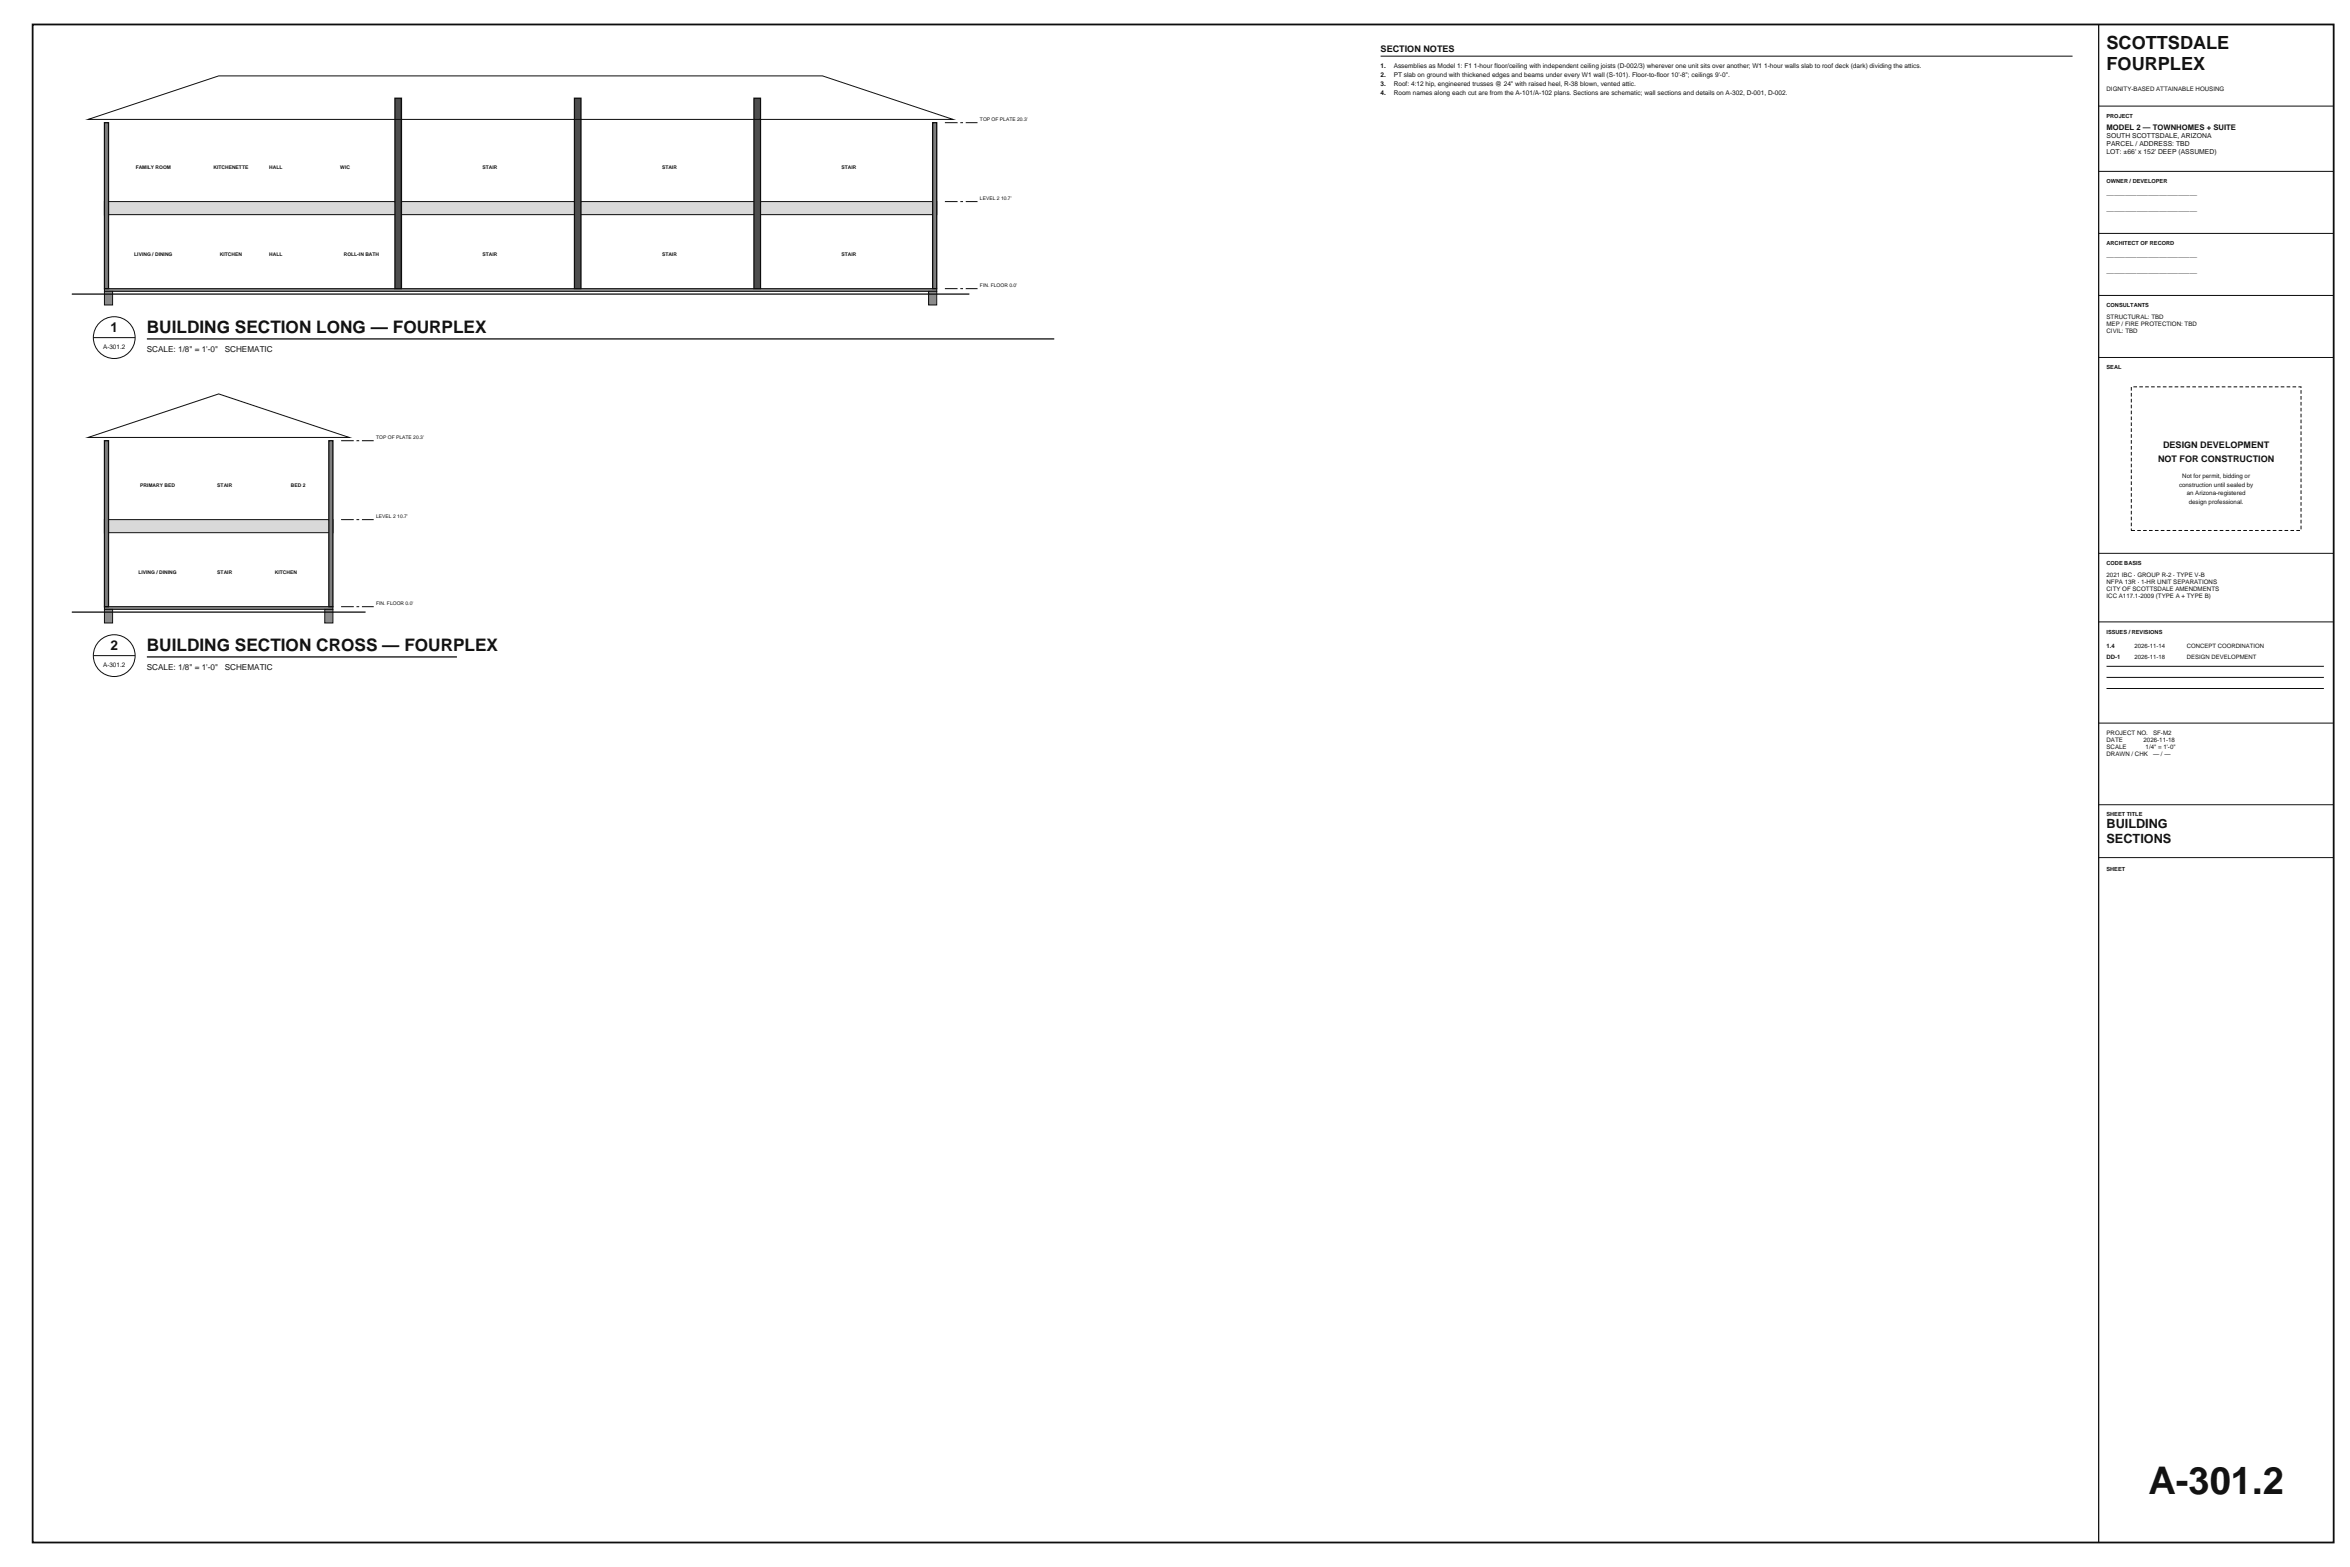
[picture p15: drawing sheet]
<svg xmlns="http://www.w3.org/2000/svg" width="914mm" height="610mm" viewBox="0 0 914 610" stroke-linecap="round" stroke-linejoin="round" font-family="sans-serif">
<defs><g id="words">
<text font-size="14.8" fill="#121212" x="836" y="581">A-301.2</text>
<g font-size="7.1" fill="#121212">
<text x="819.7" y="19">SCOTTSDALE</text>
<text x="819.7" y="27.1">FOURPLEX</text>
</g>
<g font-size="6.7" fill="#121212">
<text x="57.1" y="129.6">BUILDING SECTION LONG — FOURPLEX</text>
<text x="57.1" y="253.3">BUILDING SECTION CROSS — FOURPLEX</text>
</g>
<g font-size="5.3" fill="#121212">
<text x="43" y="129.3">1</text>
<text x="43" y="253">2</text>
</g>
<g font-size="4.9" fill="#121212">
<text x="819.7" y="322.2">BUILDING</text>
<text x="819.7" y="327.9">SECTIONS</text>
</g>
<g font-size="3.5" fill="#121212">
<text x="537.2" y="20.3">SECTION NOTES</text>
<text x="839.7" y="179.7">NOT FOR CONSTRUCTION</text>
<text x="841.7" y="174.1">DESIGN DEVELOPMENT</text>
</g>
<g font-size="3.2" fill="#121212">
<text x="57.1" y="136.9">SCALE: 1/8&quot; = 1'-0&quot;</text>
<text x="87.5" y="136.9">SCHEMATIC</text>
<text x="57.1" y="260.6">SCALE: 1/8&quot; = 1'-0&quot;</text>
<text x="87.5" y="260.6">SCHEMATIC</text>
</g>
<text font-size="3" fill="#121212" x="819.7" y="50.4">MODEL 2 — TOWNHOMES + SUITE</text>
<g font-size="2.6" fill="#121212">
<text x="819.7" y="53.9">SOUTH SCOTTSDALE, ARIZONA</text>
<text x="819.7" y="56.9">PARCEL / ADDRESS: TBD</text>
<text x="819.7" y="60">LOT: ±66' x 152' DEEP (ASSUMED)</text>
<text x="819.7" y="75.8">________________________</text>
<text x="819.7" y="81.9">________________________</text>
<text x="819.7" y="99.9">________________________</text>
<text x="819.7" y="106">________________________</text>
</g>
<g font-size="2.5" fill="#121212">
<text x="537.2" y="26.4">1.</text>
<text x="537.2" y="30">2.</text>
<text x="542.3" y="26.4">Assemblies as Model 1: F1 1-hour floor/ceiling with independent ceiling joists (D-002/3) wherever one unit sits over another; W1 1-hour walls slab to roof deck (dark) dividing the attics.</text>
<text x="542.3" y="30">PT slab on ground with thickened edges and beams under every W1 wall (S-101). Floor-to-floor 10'-8&quot;; ceilings 9'-0&quot;.</text>
<text x="537.2" y="33.5">3.</text>
<text x="542.3" y="33.5">Roof: 4:12 hip, engineered trusses @ 24&quot; with raised heel, R-38 blown, vented attic.</text>
<text x="537.2" y="37.1">4.</text>
<text x="542.3" y="37.1">Room names along each cut are from the A-101/A-102 plans. Sections are schematic; wall sections and details on A-302, D-001, D-002.</text>
<text x="40.1" y="135.7">A-301.2</text>
<text x="40.1" y="259.4">A-301.2</text>
</g>
<g font-size="2.4" fill="#121212">
<text x="819.7" y="35.2">DIGNITY-BASED ATTAINABLE HOUSING</text>
<text x="819.7" y="124.1">STRUCTURAL: TBD</text>
<text x="819.7" y="126.8">MEP / FIRE PROTECTION: TBD</text>
<text x="819.7" y="129.6">CIVIL: TBD</text>
<text x="847.9" y="189.4">construction until sealed by</text>
<text x="849.1" y="186.1">Not for permit, bidding or</text>
<text x="850.9" y="192.7">an Arizona-registered</text>
<text x="851.7" y="196">design professional.</text>
<text x="819.7" y="224.4">2021 IBC · GROUP R-2 · TYPE V-B</text>
<text x="819.7" y="227.2">NFPA 13R · 1-HR UNIT SEPARATIONS</text>
<text x="819.7" y="229.9">CITY OF SCOTTSDALE AMENDMENTS</text>
<text x="819.7" y="232.7">ICC A117.1-2009 (TYPE A + TYPE B)</text>
<text x="819.7" y="285.9">PROJECT NO.</text>
<text x="837.8" y="285.9">SF-M2</text>
<text x="819.7" y="288.6">DATE</text>
<text x="819.7" y="291.4">SCALE</text>
<text x="834.1" y="288.6">2026-11-18</text>
<text x="834.9" y="291.4">1/4&quot; = 1'-0&quot;</text>
<text x="819.7" y="294.2">DRAWN / CHK</text>
<text x="837.8" y="294.2">— / —</text>
</g>
<g font-size="2.3" fill="#121212">
<text x="819.7" y="252.1">1.4</text>
<text x="819.7" y="256.4">DD-1</text>
<text x="830.6" y="252.1">2026-11-14</text>
<text x="830.6" y="256.4">2026-11-18</text>
<text x="850.9" y="252.1">CONCEPT COORDINATION</text>
<text x="850.9" y="256.4">DESIGN DEVELOPMENT</text>
</g>
<g font-size="2.2" fill="#121212">
<text x="819.7" y="45.8">PROJECT</text>
<text x="819.7" y="71.2">OWNER / DEVELOPER</text>
<text x="819.7" y="95.4">ARCHITECT OF RECORD</text>
<text x="819.7" y="119.5">CONSULTANTS</text>
<text x="819.7" y="143.6">SEAL</text>
<text x="819.7" y="219.8">CODE BASIS</text>
<text x="819.7" y="246.5">ISSUES / REVISIONS</text>
<text x="819.7" y="317.6">SHEET TITLE</text>
<text x="819.7" y="338.7">SHEET</text>
</g>
<g font-size="1.9" fill="#121212">
<text x="381.3" y="47.1">TOP OF PLATE 20.3'</text>
<text x="52.8" y="65.7">FAMILY ROOM</text>
<text x="83.1" y="65.7">KITCHENETTE</text>
<text x="104.7" y="65.7">HALL</text>
<text x="132.4" y="65.7">WIC</text>
<text x="187.7" y="65.7">STAIR</text>
<text x="257.6" y="65.7">STAIR</text>
<text x="327.4" y="65.7">STAIR</text>
<text x="381.3" y="77.8">LEVEL 2 10.7'</text>
<text x="52.3" y="99.6">LIVING / DINING</text>
<text x="85.5" y="99.6">KITCHEN</text>
<text x="104.7" y="99.6">HALL</text>
<text x="133.8" y="99.6">ROLL-IN BATH</text>
<text x="187.7" y="99.6">STAIR</text>
<text x="257.6" y="99.6">STAIR</text>
<text x="327.4" y="99.6">STAIR</text>
<text x="381.3" y="111.7">FIN. FLOOR 0.0'</text>
<text x="146.4" y="170.8">TOP OF PLATE 20.3'</text>
<text x="54.5" y="189.4">PRIMARY BED</text>
<text x="84.6" y="189.4">STAIR</text>
<text x="113.2" y="189.4">BED 2</text>
<text x="146.4" y="201.5">LEVEL 2 10.7'</text>
<text x="53.8" y="223.3">LIVING / DINING</text>
<text x="84.6" y="223.3">STAIR</text>
<text x="107" y="223.3">KITCHEN</text>
<text x="146.4" y="235.4">FIN. FLOOR 0.0'</text>
</g>
</g></defs>
<g fill="#8c8c8c" stroke="#0d0d0d" stroke-width=".39">
<path d="M40.6 112.3h323.9v1h-323.9z" fill-rule="evenodd"/>
<path d="M40.6 113.3h3.2v5.3h-3.2z" fill-rule="evenodd"/>
<path d="M361.3 113.3h3.2v5.3h-3.2z" fill-rule="evenodd"/>
</g>
<path d="M40.6 78.4h323.9v5.1h-323.9z" fill-rule="evenodd" fill="#d9d9d9" stroke="#0d0d0d" stroke-width=".39"/>
<g fill="#808080" stroke="#0d0d0d" stroke-width=".5">
<path d="M40.6 47.7h1.6v64.6h-1.6z" fill-rule="evenodd"/>
<path d="M362.9 47.7h1.6v64.6h-1.6z" fill-rule="evenodd"/>
</g>
<g fill="#4d4d4d" stroke="#0d0d0d" stroke-width=".5">
<path d="M153.7 38.2h2.5v74.1h-2.5z" fill-rule="evenodd"/>
<path d="M223.5 38.2h2.6v74.1h-2.6z" fill-rule="evenodd"/>
<path d="M293.4 38.2h2.5v74.1h-2.5z" fill-rule="evenodd"/>
</g>
<path d="M34.3 46.5l50.8-17h234.9l50.8 17z" fill="none" stroke="#0d0d0d" stroke-width=".39"/>
<path d="M27.9 114.4h349.3" fill="none" stroke="#0d0d0d" stroke-width=".5"/>
<path d="M367.7 47.7h12.7M367.7 78.4h12.7M367.7 112.3h12.7" fill="none" stroke="#0d0d0d" stroke-width=".39" stroke-dasharray="4.9 1.1 1.1 1.1" stroke-linecap="butt"/>
<circle cx="44.4" cy="131.3" r="8.1" fill="#fff" stroke="#0d0d0d" stroke-width=".39"/>
<path d="M36.3 131.3h16.3" fill="none" stroke="#0d0d0d" stroke-width=".39"/>
<path d="M57.1 131.8h353.1" fill="none" stroke="#0d0d0d" stroke-width=".5"/>
<g fill="#8c8c8c" stroke="#0d0d0d" stroke-width=".39">
<path d="M40.6 236h88.9v1.1h-88.9z" fill-rule="evenodd"/>
<path d="M40.6 237.1h3.2v5.3h-3.2z" fill-rule="evenodd"/>
<path d="M126.4 237.1h3.1v5.3h-3.1z" fill-rule="evenodd"/>
</g>
<path d="M40.6 202.1h88.9v5.1h-88.9z" fill-rule="evenodd" fill="#d9d9d9" stroke="#0d0d0d" stroke-width=".39"/>
<g fill="#808080" stroke="#0d0d0d" stroke-width=".5">
<path d="M40.6 171.4h1.6v64.6h-1.6z" fill-rule="evenodd"/>
<path d="M128 171.4h1.5v64.6h-1.5z" fill-rule="evenodd"/>
</g>
<path d="M34.3 170.2l50.8-17 50.8 17z" fill="none" stroke="#0d0d0d" stroke-width=".39"/>
<path d="M27.9 238.1h114.3" fill="none" stroke="#0d0d0d" stroke-width=".5"/>
<path d="M132.7 171.4h12.7M132.7 202.1h12.7M132.7 236h12.7" fill="none" stroke="#0d0d0d" stroke-width=".39" stroke-dasharray="4.9 1.1 1.1 1.1" stroke-linecap="butt"/>
<circle cx="44.4" cy="255.1" r="8.1" fill="#fff" stroke="#0d0d0d" stroke-width=".39"/>
<g fill="none" stroke="#0d0d0d" stroke-width=".39">
<path d="M537.2 21.8h269.2M816.6 41.3h91.4M816.6 66.7h91.4M816.6 90.8h91.4M816.6 114.9h91.4M816.6 139.1h91.4M816.6 215.3h91.4M36.3 255.1h16.3M816.6 241.9h91.4M819.7 259.2h84.5M819.7 263.5h84.5M819.7 267.8h84.5"/>
<path d="M816.6 281.3h91.4M816.6 313.1h91.4M816.6 333.6h91.4"/>
</g>
<path d="M816.6 9.5v590.6M57.1 255.6h120.7" fill="none" stroke="#0d0d0d" stroke-width=".5"/>
<path d="M12.7 9.5h895.3v590.6h-895.3z" fill="none" stroke="#0d0d0d" stroke-width=".7" stroke-linecap="butt"/>
<path d="M829.3 150.5h66v55.9h-66z" fill="none" stroke="#0d0d0d" stroke-width=".39" stroke-dasharray="1.4 .9" stroke-linecap="butt"/>
<use href="#words"/>
</svg>
